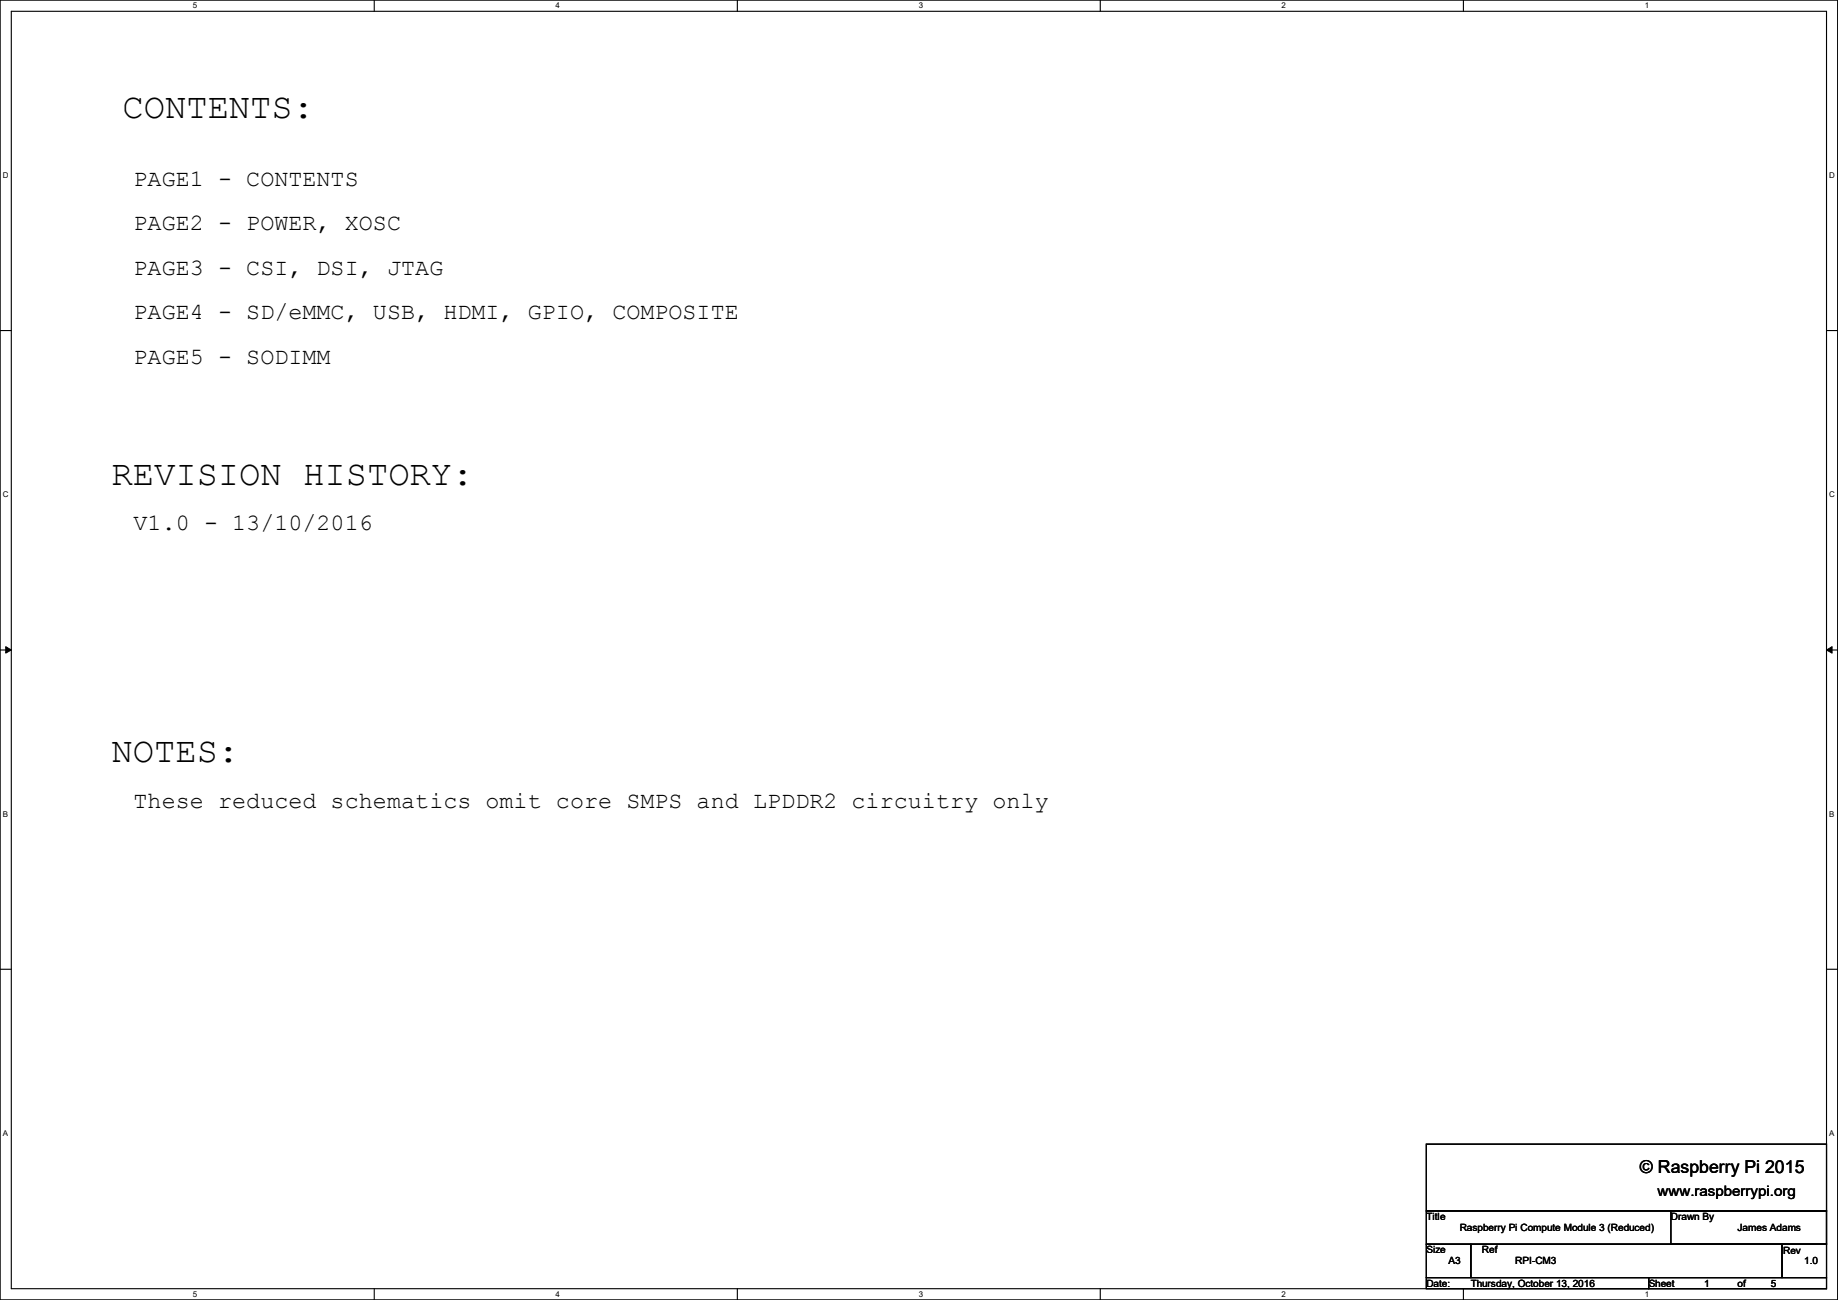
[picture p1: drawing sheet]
<svg xmlns="http://www.w3.org/2000/svg" width="420mm" height="297mm" viewBox="0 0 420 297" stroke-linecap="round" stroke-linejoin="round" font-family="sans-serif">
<defs><g id="words">
<g font-size="8.1">
<text x="28" y="26.9">CONTENTS:</text>
<text x="25.4" y="110.7">REVISION HISTORY:</text>
<text x="25.4" y="174.2">NOTES:</text>
</g>
<g font-size="5.3">
<text x="30.5" y="42.4">PAGE1 - CONTENTS</text>
<text x="30.5" y="52.6">PAGE2 - POWER, XOSC</text>
<text x="30.5" y="62.7">PAGE3 - CSI, DSI, JTAG</text>
<text x="30.5" y="72.9">PAGE4 - SD/eMMC, USB, HDMI, GPIO, COMPOSITE</text>
<text x="30.5" y="83.1">PAGE5 - SODIMM</text>
<text x="30.5" y="121.2">V1.0 - 13/10/2016</text>
<text x="30.5" y="184.7">These reduced schematics omit core SMPS and LPDDR2 circuitry only</text>
</g>
<text font-size="4.1" x="374.7" y="268.1">© Raspberry Pi 2015</text>
<text font-size="3.3" x="378.8" y="273.3">www.raspberrypi.org</text>
<g font-size="2.3">
<text x="325.9" y="278.7">Title</text>
<text x="333.5" y="281.3">Raspberry Pi Compute Module 3 (Reduced)</text>
<text x="381.8" y="278.7">Drawn By</text>
<text x="397" y="281.3">James Adams</text>
<text x="325.9" y="286.3">Size</text>
<text x="338.6" y="286.3">Ref</text>
<text x="407.5" y="286.6">Rev</text>
<text x="325.9" y="294">Date:</text>
<text x="331" y="288.9">A3</text>
<text x="336.1" y="294">Thursday, October 13, 2016</text>
<text x="346.2" y="288.9">RPI-CM3</text>
<text x="376.7" y="294">Sheet</text>
<text x="389.4" y="294">1</text>
<text x="397" y="294">of</text>
<text x="404.7" y="294">5</text>
<text x="412.3" y="288.9">1.0</text>
</g>
<g font-size="1.8">
<text x="44" y="1.9">5</text>
<text x="127" y="1.9">4</text>
<text x="209.9" y="1.9">3</text>
<text x="292.9" y="1.9">2</text>
<text x="375.8" y="1.9">1</text>
<text x=".7" y="40.6">D</text>
<text x="418" y="40.6">D</text>
<text x=".7" y="113.6">C</text>
<text x="418" y="113.6">C</text>
<text x=".7" y="186.6">B</text>
<text x="418" y="186.6">B</text>
<text x=".7" y="259.5">A</text>
<text x="418" y="259.5">A</text>
<text x="44" y="296.3">5</text>
<text x="127" y="296.3">4</text>
<text x="209.9" y="296.3">3</text>
<text x="292.9" y="296.3">2</text>
<text x="375.8" y="296.3">1</text>
</g>
</g></defs>
<path d="M0 0h419.9v297h-419.9zM2.6 2.6h414.8v291.8h-414.8z" fill="none" stroke="#000" stroke-width=".25"/>
<g fill="#fff">
<path d="M44 .3h1v2h-1z"/>
<path d="M44 294.7h1v2h-1z"/>
</g>
<path d="M85.5 0v2.6M85.5 294.4v2.6" fill="none" stroke="#000" stroke-width=".25"/>
<g fill="#fff">
<path d="M127 .3h.9v2h-.9z"/>
<path d="M127 294.7h.9v2h-.9z"/>
</g>
<path d="M168.5 0v2.6M168.5 294.4v2.6" fill="none" stroke="#000" stroke-width=".25"/>
<g fill="#fff">
<path d="M209.9 .3h1v2h-1z"/>
<path d="M209.9 294.7h1v2h-1z"/>
</g>
<path d="M251.4 0v2.6M251.4 294.4v2.6" fill="none" stroke="#000" stroke-width=".25"/>
<g fill="#fff">
<path d="M292.9 .3h.9v2h-.9z"/>
<path d="M292.9 294.7h.9v2h-.9z"/>
</g>
<path d="M334.4 0v2.6M334.4 294.4v2.6" fill="none" stroke="#000" stroke-width=".25"/>
<g fill="#fff">
<path d="M375.8 .3h1v2h-1z"/>
<path d="M375.8 294.7h1v2h-1z"/>
<path d="M.7 39h1.2v2h-1.2z"/>
<path d="M418 39h1.3v2h-1.3z"/>
<path d="M.7 112h1.2v2h-1.2z"/>
<path d="M418 112h1.3v2h-1.3z"/>
</g>
<path d="M0 75.5h2.6M417.4 75.5h2.5" fill="none" stroke="#000" stroke-width=".25"/>
<g fill="#fff">
<path d="M.7 185h1.2v1.9h-1.2z"/>
<path d="M418 185h1.2v1.9h-1.2z"/>
</g>
<path d="M0 148.5h2.6M417.4 148.5h2.5" fill="none" stroke="#000" stroke-width=".25"/>
<path d="M1.3 147.7l1.3 .8-1.3 .7zM417.4 148.5l1.2-.8v1.5z" fill="#000" stroke="#000" stroke-width=".23"/>
<g fill="#fff">
<path d="M.7 257.9h1.2v2h-1.2z"/>
<path d="M418 257.9h1.2v2h-1.2z"/>
</g>
<path d="M0 221.4h2.6M417.4 221.4h2.5M325.9 261.4h91.5v15.2h-91.5zM325.9 276.6h91.5v7.7h-91.5zM381.8 276.6h35.6v7.7h-35.6zM325.9 284.3h10.2v7.6h-10.2zM325.9 291.9h50.8v2.5h-50.8zM336.1 284.3h71.1v7.6h-71.1zM376.7 291.9h40.7v2.5h-40.7zM407.2 284.3h10.2v7.6h-10.2z" fill="none" stroke="#000" stroke-width=".25"/>
<use href="#words"/>
</svg>
